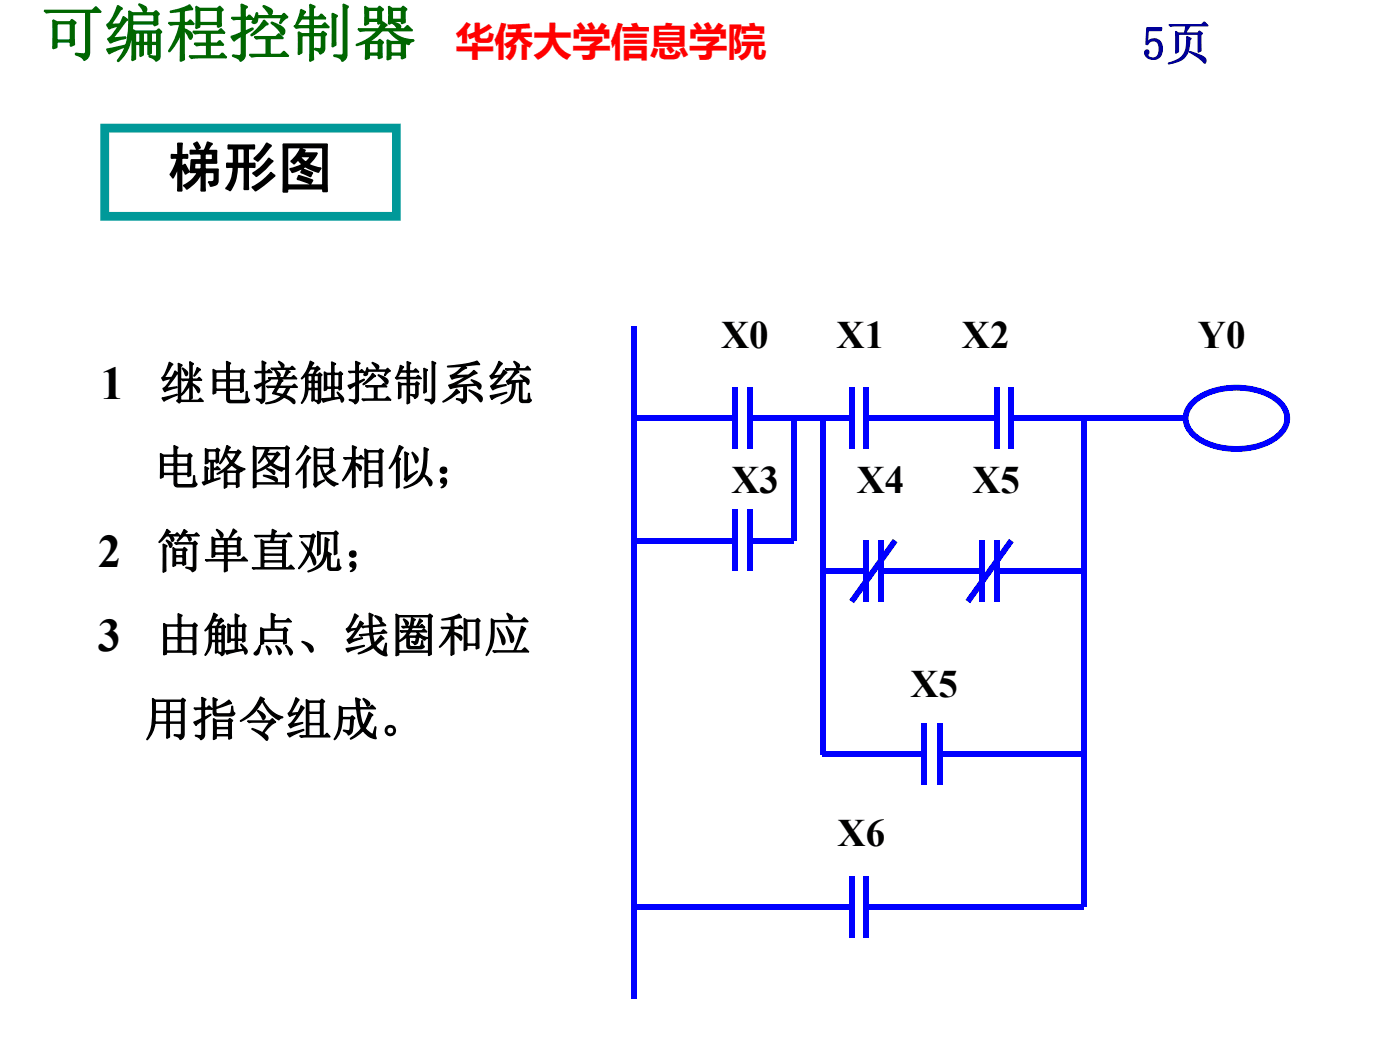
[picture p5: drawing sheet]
<svg xmlns="http://www.w3.org/2000/svg" width="254mm" height="190mm" viewBox="0 0 254 190" stroke-linecap="round" stroke-linejoin="round" font-family="sans-serif">
<defs><g id="words">
<text font-size="11.3" fill="#060" x="7.5" y="10">可编程控制器</text>
<text font-size="9.9" x="30.6" y="33.8">梯形图</text>
<text font-size="8.5" fill="#009" x="207.2" y="10.8">5页</text>
<g font-size="8.5">
<text x="18.2" y="72.5">1</text>
<text x="28.8" y="72.5">继电接触控制系统</text>
<text x="27.8" y="87.7">电路图很相似；</text>
<text x="17.8" y="102.9">2</text>
<text x="28.3" y="102.9">简单直观；</text>
<text x="17.8" y="118.2">3</text>
<text x="28.3" y="118.2">由触点、线圈和应</text>
<text x="26.2" y="133.4">用指令组成。</text>
</g>
<text font-size="7.1" fill="#f00" x="82.6" y="10">华侨大学信息学院</text>
<g font-size="7.1">
<text x="130.8" y="63.2">X0</text>
<text x="151.8" y="63.2">X1</text>
<text x="174.5" y="63.2">X2</text>
<text x="217.3" y="63.2">Y0</text>
<text x="132.7" y="89.4">X3</text>
<text x="155.5" y="89.4">X4</text>
<text x="176.4" y="89.4">X5</text>
<text x="165.2" y="126.4">X5</text>
<text x="152" y="153.4">X6</text>
</g>
</g></defs>
<g fill="#00f">
<path d="M114.5 59.3h1v121.9h-1z"/>
<path d="M115 75.4h18.4v1h-18.4z"/>
<path d="M132.9 70.3h1.1v11.1h-1.1z"/>
<path d="M135.6 70.3h1v11.1h-1z"/>
<path d="M136.1 75.4h18.4v1h-18.4z"/>
<path d="M154 70.3h1v11.1h-1z"/>
<path d="M156.6 70.3h1.1v11.1h-1.1z"/>
<path d="M157.2 75.4h23.6v1h-23.6z"/>
<path d="M180.3 70.3h1.1v11.1h-1.1z"/>
<path d="M183 70.3h1v11.1h-1z"/>
<path d="M183.5 75.4h23.7v1h-23.7z"/>
<path d="M115 97.5h18.4v1.1h-18.4z"/>
<path d="M132.9 92.5h1.1v11.1h-1.1z"/>
<path d="M135.6 92.5h1v11.1h-1z"/>
<path d="M136.1 97.5h7.9v1.1h-7.9z"/>
<path d="M143.4 75.9h1.1v22.2h-1.1z"/>
<path d="M148.7 75.9h1.1v61h-1.1z"/>
<path d="M149.3 103.1h7.9v1h-7.9z"/>
<path d="M156.6 98.1h1.1v11h-1.1z"/>
<path d="M159.2 98.1h1.1v11h-1.1z"/>
<path d="M159.8 103.1h18.4v1h-18.4z"/>
<path d="M177.7 98.1h1.1v11h-1.1z"/>
<path d="M180.3 98.1h1.1v11h-1.1z"/>
<path d="M180.8 103.1h15.9v1h-15.9z"/>
<path d="M196.1 75.9h1.1v88.7h-1.1z"/>
<path d="M149.3 136.3h7.9v1.1h-7.9z"/>
<path d="M157.2 136.3h10.5v1.1h-10.5z"/>
<path d="M167.2 131.3h1v11.1h-1z"/>
<path d="M170.3 136.3h26.4v1.1h-26.4z"/>
<path d="M156.8 164h39.9v1.1h-39.9z"/>
<path d="M156.6 159h1.1v11.1h-1.1z"/>
<path d="M154 159h1v11.1h-1z"/>
<path d="M115 164h39.5v1.1h-39.5z"/>
<path d="M207.2 75.4h7.9v1h-7.9z"/>
<path d="M162 97.8l.8 .6-7.9 11-.8-.6z"/>
<path d="M183.1 97.8l.8 .6-7.9 11-.8-.6z"/>
<path d="M170 131.2h1.1v11.1h-1.1z"/>
<path d="M216.1 72.6l1.1-.9 1.8-.9 2-.6 1.9-.3 1.9-.1 1.9 .2 1.8 .4 1.9 .7a7.1 7.1 0 0 1 3 2.6l.5 1.2 .2 1.3-.4 1.3-.7 1.1a11.3 11.3 0 0 1-8.4 3.4l-1.7-.1-1.9-.3-2.8-.9a7.1 7.1 0 0 1-3-2.6l-.5-1.4-.1-1.5 .5-1.3zM216.8 73.4l-.8 1-.3 1.1v1.1l.5 1 .8 1 1.4 .9 1.7 .8 1.6 .4 1.9 .2h1.9l1.9-.3 1.5-.5 1.4-.6 1.3-.9 .9-1.1 .4-1 .1-.9-.2-.8-.4-.8-.8-.8-2-1.3-2.6-.8-2.9-.2-2.8 .3-2.6 .9z"/>
</g>
<path d="M18.2 22.4h54.5v17.6h-54.5zM19 24l.8-.8v16l-.8-.7h52.9l-.8 .7v-16l.8 .8z" fill="#099"/>
<use href="#words"/>
</svg>
